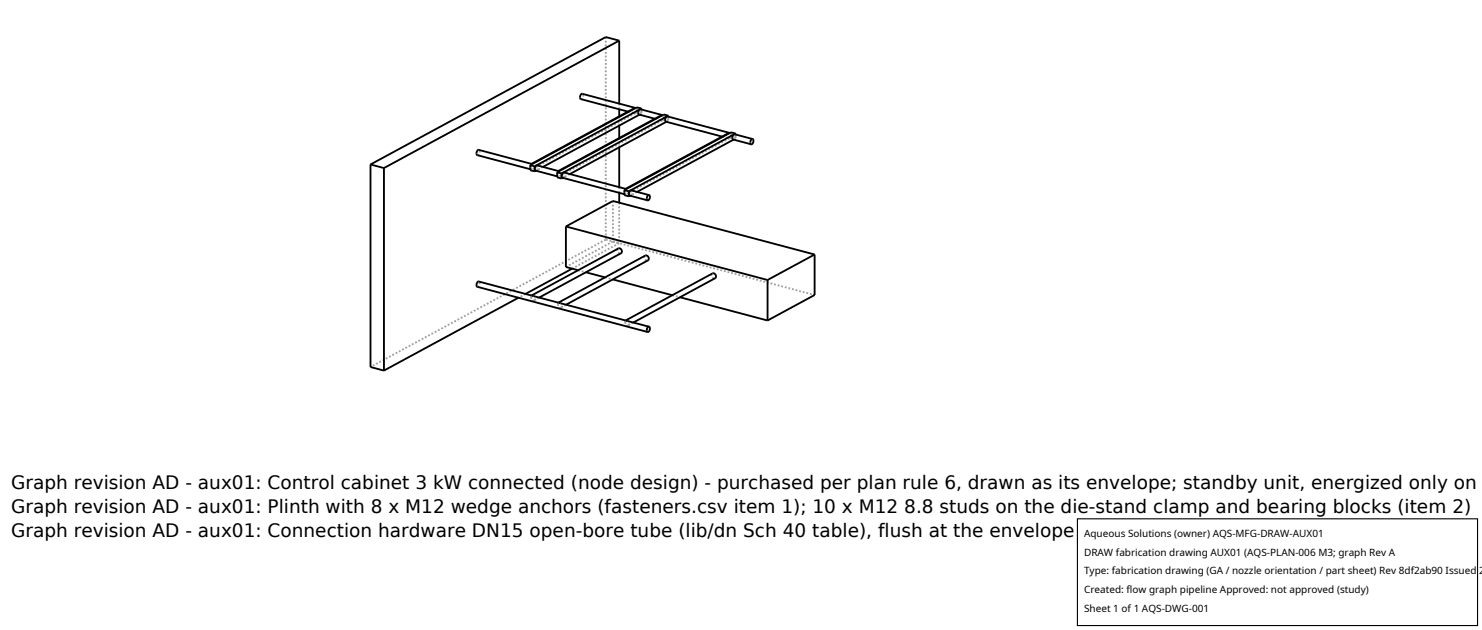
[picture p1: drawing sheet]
<svg xmlns="http://www.w3.org/2000/svg" width="212mm" height="90mm" viewBox="0 0 212 90" stroke-linecap="round" stroke-linejoin="round" font-family="sans-serif">
<defs><g id="words">
<g font-size="2.6">
<text x="1.6" y="69.8">Graph revision AD - aux01: Control cabinet 3 kW connected (node design) - purchased per plan rule 6, drawn as its envelope; standby unit, energized only on</text>
<text x="1.6" y="73.3">Graph revision AD - aux01: Plinth with 8 x M12 wedge anchors (fasteners.csv item 1); 10 x M12 8.8 studs on the die-stand clamp and bearing blocks (item 2)</text>
<text x="1.6" y="76.7">Graph revision AD - aux01: Connection hardware DN15 open-bore tube (lib/dn Sch 40 table), flush at the envelope faces</text>
</g>
<g font-size="1.4">
<text x="154.8" y="76.6">Aqueous Solutions (owner) AQS-MFG-DRAW-AUX01</text>
<text x="154.8" y="79.3">DRAW fabrication drawing AUX01 (AQS-PLAN-006 M3; graph Rev A</text>
<text x="154.8" y="82">Type: fabrication drawing (GA / nozzle orientation / part sheet) Rev 8df2ab90 Issued 2</text>
<text x="154.8" y="84.7">Created: flow graph pipeline Approved: not approved (study)</text>
<text x="154.8" y="87.4">Sheet 1 of 1 AQS-DWG-001</text>
</g>
</g></defs>
<g fill="none" stroke="#a0a0a0" stroke-width=".26" stroke-dasharray=".3 .3" stroke-linecap="butt">
<path d="M83 14.2l.1-.1 .2-.3v-.3l-.1-.1M86.5 5.3v28.9M88.4 14.8v.8M88.4 16.6v1.3M88.4 19.7v1.3M90.2 15.8l.2-.3M90.5 16.2l-.2-.2-.1-.2M90.5 16.2l-.8-.3M90.7 15.5l.1-.1M90.7 16.2h-.2M90.7 16.2l-14.7 8M90.8 15.4l.2 .3"/>
<path d="M91 15.7l-.3 .5M91 15.3v.4M91 16.1l-.3 .1M91 15.7v.4M91 16.1l.6 .1M91.4 16.3l-.1 .1M91.5 15.6l.1 .3M91.6 16.2l-.2 .1M91.6 15.6v.3M91.6 15.9v.3M91.6 15.9l-.2 .4M94 16.9l.3-.3"/>
<path d="M94.3 17.2l-.2-.1-.1-.2M94.3 17.2l-.8-.2M94.6 16.5h.1M94.6 17.2h-.3M94.6 17.2l-14.8 8M94.7 16.5l.1 .2M94.7 16.5l-.1-.1M94.8 16.7l-.2 .5M94.8 16.3v.4M94.8 17.1l-.2 .1M94.8 16.7v.4M94.8 17.1l.6 .1"/>
<path d="M95.2 17.4h-.1M95.3 16.6l.1 .3M95.4 17.2l-.2 .2M95.4 16.7v.2M95.4 16.9v.3M95.4 16.9l-.2 .5M103.6 19.4l.3-.3M103.9 19.7l-.2-.1-.1-.2M103.9 19.7l-.8-.2M104.2 19h.1M104.2 19.7h-.3M104.2 19.7l-14.8 8"/>
<path d="M104.3 19l.1 .3M104.3 19h-.1M104.4 19.3l-.2 .4M104.4 18.9v.4M104.4 19.6l-.2 .1M104.4 19.3v.3M104.4 19.6l.6 .2M104.8 19.9h-.1M104.9 19.2l.1 .2M105 19.8l-.2 .1M105 19.2v.2M105 19.4v.4"/>
<path d="M105 19.4l-.2 .5M68.2 22.2l.1-.1 .2-.3v-.3l-.1-.1M75.7 23.9l.3-.4M75.9 24.2l-.2-.3M75.9 24.2h-.2M75.9 23.6l.1 .6M75.9 23.4v.2M76 24.2h-.1M76 24.2l-.3 .1M76.6 24.3l-.1 .1M76.7 23.6l.1 .4-.2 .3M77.5 23.8l-.9 .5"/>
<path d="M79.6 25l.2-.5M79.7 25.2l-.1-.2M79.7 25.2h-.1M79.7 24.6l.1 .6M79.7 24.4v.2M79.8 24.4h-.1M79.8 25.2h-.1M79.8 25.2l-.2 .1M80.4 25.4h-.1M80.5 24.6l.2 .4-.3 .4M81.4 24.9l-1 .5M82.6 38.6l1.1 .3"/>
<path d="M86.4 39.6l1.1 .3M86.5 34.2l1.9 .5M86.5 34.2l-33.6 18.2M87.5 28.7v5.8M87.5 34.5l-6.7 3.6M87.5 34.5l28.8 7.6M88.4 26.7v.8M88.4 28.9v5.8M88.4 34.7l-6.7 3.7M88.5 36.2l-.3-.3 .1-.4M88.7 36.2h-.2M89.2 27.5l.2-.5"/>
<path d="M89.3 27.8l-.1-.3M89.3 27.8l-.1-.1M89.3 27.2l.1 .5M89.3 27v.2M89.3 27h.1M89.4 27h-.1M89.4 27.7l-.1 .1M89.4 27.7l-.2 .2M90 27.9h-.1M90.1 27.2l.2 .3-.3 .4M91 27.4l-1 .5M92.3 37.2l-.3-.3 .2-.4"/>
<path d="M92.5 37.2h-.2M101.9 39.7l-.3-.3 .2-.4M102.1 39.7h-.2M68.2 41l.1-.1 .2-.3v-.3l-.1-.1M75.1 42l-1 .5M75.9 42.4l.1 .6M75.9 42.2v.2M76.2 42.3l.3 .3-.2 .3M76.3 42.9l-.3 .1M76.3 42.9l.7-.4M79.7 43.4l.1 .6M79.7 43.2v.2"/>
<path d="M79.8 43.2h-.1M80 43.3l.3 .3-.2 .3M80.1 43.9l-.3 .1M80.1 43.9l.8-.4M89.3 46l.1 .5M89.3 45.8v.2M89.3 45.8h.1M89.4 45.8h-.1M89.6 45.8l.3 .3-.2 .4M89.7 46.5h-.3M89.7 46.5l.8-.4M96 42.2l1.1 .2"/>
</g>
<g fill="none" stroke="#000" stroke-width=".26">
<path d="M88.4 5.8l-1.9-.5-33.6 18.2M88.4 5.8v9M88.4 15.6v1M88.4 17.9v1.8M88.4 5.8l-33.6 18.2M90.7 15.5h-.3l-14.5 7.9M90.7 15.5l-15 8.1M90.7 15.5l.3-.2 .6 .2M90.8 15.4l-7.6-2-.3 .3-.1 .3 .2 .1 6.7 1.8M91.3 16.4l-13.8 7.4M91.6 15.5l-15 8.1M91.6 15.5v.1"/>
<path d="M94.6 16.5l-14.9 7.9M94.6 16.5l.2-.2 .6 .2M94.6 16.5l-14.8 8M94.6 16.4l-3.1-.8-.3 .2v.3l.1 .3 2.2 .6M95.2 17.4l-13.8 7.5M95.4 16.5l-15.2 8.3M95.4 16.5v.2M104.2 19l-.3 .1-14.5 7.9M104.2 19l.2-.1 .6 .2M104.2 19l-14.8 8M104.2 19l-8.9-2.4-.3 .3v.3l.1 .2 8 2.1M104.8 19.9l-13.8 7.5"/>
<path d="M105 19.1l-15.2 8.2M105 19.1v.1M107.5 19.8l-2.6-.6-.3 .3 .1 .4 2.6 .7M107.5 19.8l-.2 .1-.1 .3v.3l.1 .1M107.5 19.8l.1 .2v.3l-.1 .2-.2 .1M52.9 23.5l1.9 .5M52.9 23.5v28.9l1.9 .5M54.8 24v28.9M75.7 23.6v.7l.7 .2M75.7 23.6l.7 .1M75.9 23.4l-7.5-2-.2 .1-.1 .2 .1 .5 7.5 2M75.9 23.4l.1 .1"/>
<path d="M76.4 23.7v.8M76.5 24.4l-.1 .1M76.6 23.6l3.2 .9M76.6 23.6l-.2 .4 .1 .4 3.1 .8M76.6 23.6l-.2 .1M79.6 24.6v.7l.6 .2M79.6 24.6l.6 .2M79.8 24.5l-.2 .1M80.2 24.8v.7M80.4 25.4l-.2 .1M80.8 32.3l6.7-3.6 28.8 7.6M80.8 32.3v5.8l1.8 .5"/>
<path d="M80.8 32.3l28.8 7.7M81.7 38.4l-6.6 3.6M83.7 38.9l2.7 .7M87.5 39.9l8.5 2.3M88.4 21v5.7M88.4 27.5v1.4M89.2 27.1v.8l.6 .1M89.2 27.1l.6 .2M89.4 27l-8.9-2.4-.2 .3-.1 .3 .1 .2 8.9 2.3M89.4 27l-.2 .1M89.8 27.3v.7M90 27.9l-.2 .1"/>
<path d="M92.7 27.9l-2.6-.7-.3 .3 .1 .4 2.6 .7M92.7 27.9h-.2l-.1 .3v.3l.1 .1M92.7 27.9l.1 .1v.3l-.1 .2-.2 .1M109.6 40v5.8M116.3 36.3v5.8l-6.7 3.7M116.3 36.3l-6.7 3.7M74.1 42.5l-19.3 10.4M75.9 42.2l12.4-6.7h.3l.2 .2v.3l-.1 .2-11.7 6.3M75.9 42.2l-7.5-2-.2 .1-.1 .3 .1 .4 24.3 6.4M75.9 42.2l16.8 4.5M79.7 43.2l12.5-6.7h.2l.2 .2 .1 .3-.2 .2-11.6 6.3M89.4 45.8l12.4-6.8h.2l.2 .2 .1 .3-.2 .2-11.6 6.4"/>
<path d="M92.7 46.7h-.2l-.1 .3v.3l.1 .1M92.7 46.7l.1 .1v.3l-.1 .2-.2 .1M97.1 42.4l12.5 3.4"/>
</g>
<path d="M153.9 74.1h57.1v15.2h-57.1z" fill="#fff" stroke="#000" stroke-width=".16"/>
<use href="#words"/>
</svg>
